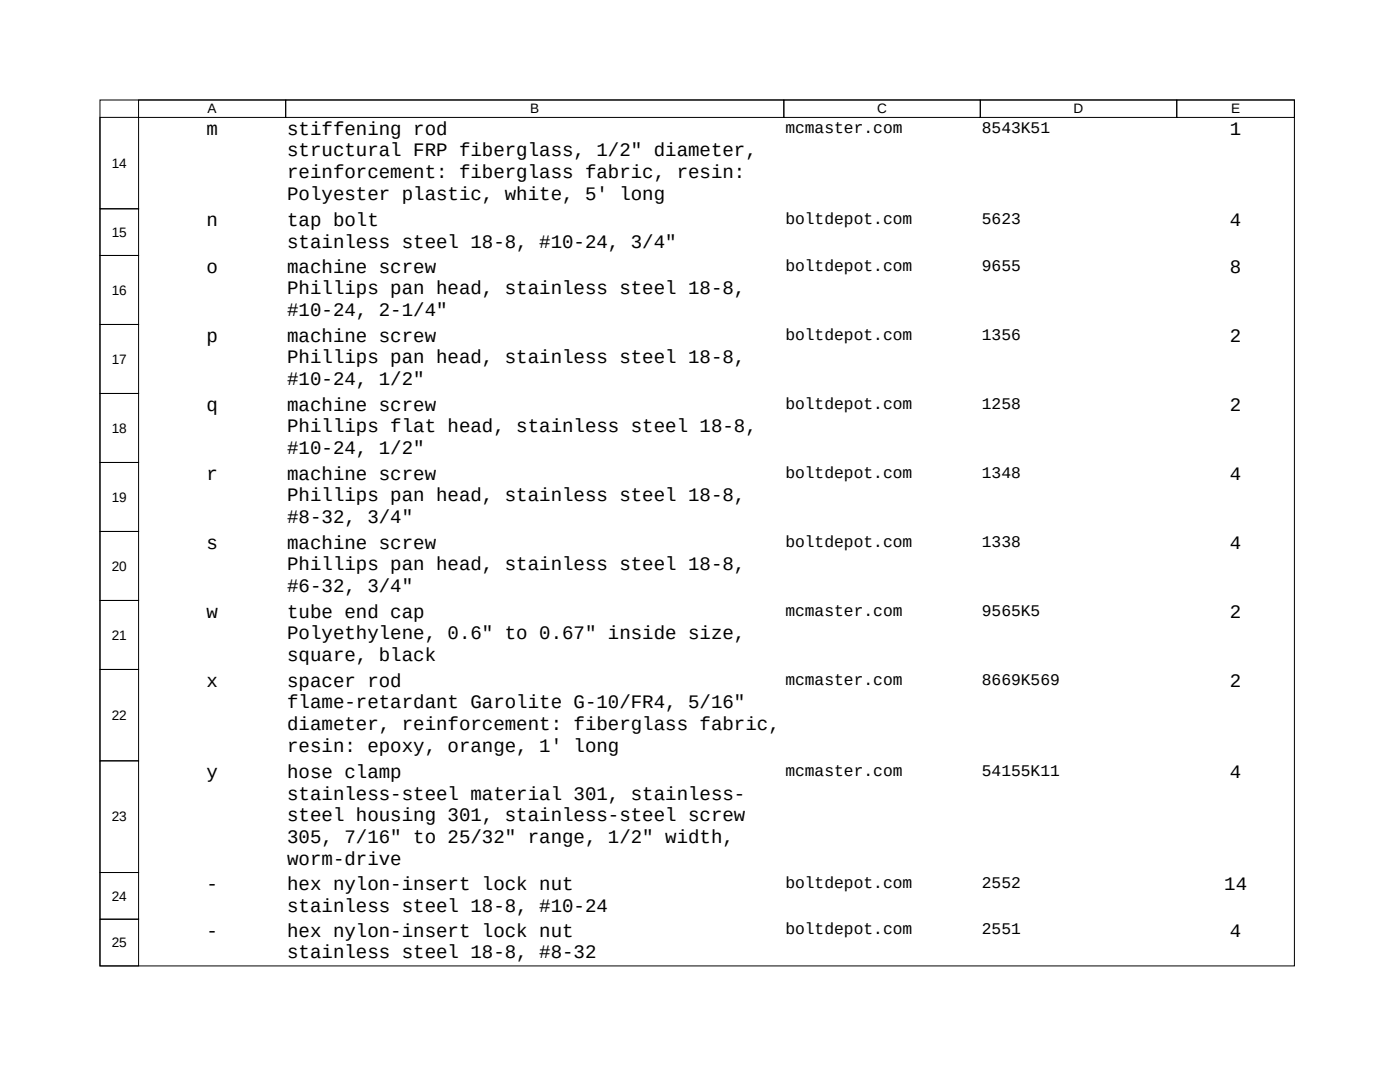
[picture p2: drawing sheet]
<svg xmlns="http://www.w3.org/2000/svg" width="279mm" height="216mm" viewBox="0 0 279 216" stroke-linecap="round" stroke-linejoin="round" font-family="sans-serif">
<defs><g id="words">
<g font-size="3.8">
<text x="41.2" y="26.9">m</text>
<text x="57.3" y="26.9">stiffening rod</text>
<text x="245.5" y="26.9">1</text>
<text x="57.3" y="31.2">structural FRP fiberglass, 1/2&quot; diameter,</text>
<text x="57.3" y="35.5">reinforcement: fiberglass fabric, resin:</text>
<text x="57.3" y="39.8">Polyester plastic, white, 5' long</text>
<text x="41.2" y="45.1">n</text>
<text x="57.3" y="45.1">tap bolt</text>
<text x="245.5" y="45.1">4</text>
<text x="57.3" y="49.4">stainless steel 18-8, #10-24, 3/4&quot;</text>
<text x="41.2" y="54.5">o</text>
<text x="57.3" y="54.5">machine screw</text>
<text x="57.3" y="58.8">Phillips pan head, stainless steel 18-8,</text>
<text x="245.5" y="54.5">8</text>
<text x="57.3" y="63.1">#10-24, 2-1/4&quot;</text>
<text x="41.2" y="68.2">p</text>
<text x="57.3" y="68.2">machine screw</text>
<text x="245.5" y="68.2">2</text>
<text x="57.3" y="72.5">Phillips pan head, stainless steel 18-8,</text>
<text x="57.3" y="76.8">#10-24, 1/2&quot;</text>
<text x="41.2" y="82">q</text>
<text x="57.3" y="82">machine screw</text>
<text x="245.5" y="82">2</text>
<text x="57.3" y="86.3">Phillips flat head, stainless steel 18-8,</text>
<text x="41.2" y="95.8">r</text>
<text x="57.3" y="90.6">#10-24, 1/2&quot;</text>
<text x="57.3" y="95.8">machine screw</text>
<text x="245.5" y="95.8">4</text>
<text x="57.3" y="100.1">Phillips pan head, stainless steel 18-8,</text>
<text x="57.3" y="104.4">#8-32, 3/4&quot;</text>
<text x="41.2" y="109.5">s</text>
<text x="57.3" y="109.5">machine screw</text>
<text x="57.3" y="113.8">Phillips pan head, stainless steel 18-8,</text>
<text x="245.5" y="109.5">4</text>
<text x="57.3" y="118.1">#6-32, 3/4&quot;</text>
<text x="41.2" y="123.3">w</text>
<text x="57.3" y="123.3">tube end cap</text>
<text x="245.5" y="123.3">2</text>
<text x="57.3" y="127.6">Polyethylene, 0.6&quot; to 0.67&quot; inside size,</text>
<text x="57.3" y="131.9">square, black</text>
<text x="41.2" y="137.1">x</text>
<text x="57.3" y="137.1">spacer rod</text>
<text x="245.5" y="137.1">2</text>
<text x="57.3" y="141.4">flame-retardant Garolite G-10/FR4, 5/16&quot;</text>
<text x="57.3" y="145.7">diameter, reinforcement: fiberglass fabric,</text>
<text x="57.3" y="150">resin: epoxy, orange, 1' long</text>
<text x="41.2" y="155.3">y</text>
<text x="57.3" y="155.3">hose clamp</text>
<text x="245.5" y="155.3">4</text>
<text x="57.3" y="159.6">stainless-steel material 301, stainless-</text>
<text x="57.3" y="163.9">steel housing 301, stainless-steel screw</text>
<text x="57.3" y="168.2">305, 7/16&quot; to 25/32&quot; range, 1/2&quot; width,</text>
<text x="57.3" y="172.5">worm-drive</text>
<text x="41.2" y="177.6">-</text>
<text x="57.3" y="177.6">hex nylon-insert lock nut</text>
<text x="244.3" y="177.6">14</text>
<text x="57.3" y="181.9">stainless steel 18-8, #10-24</text>
<text x="41.2" y="186.9">-</text>
<text x="57.3" y="186.9">hex nylon-insert lock nut</text>
<text x="57.3" y="191.2">stainless steel 18-8, #8-32</text>
<text x="245.5" y="186.9">4</text>
</g>
<g font-size="3.2">
<text x="156.7" y="26.4">mcmaster.com</text>
<text x="195.9" y="26.4">8543K51</text>
<text x="156.7" y="44.7">boltdepot.com</text>
<text x="195.9" y="44.7">5623</text>
<text x="156.7" y="54">boltdepot.com</text>
<text x="195.9" y="54">9655</text>
<text x="156.7" y="67.8">boltdepot.com</text>
<text x="195.9" y="67.8">1356</text>
<text x="156.7" y="81.5">boltdepot.com</text>
<text x="195.9" y="81.5">1258</text>
<text x="156.7" y="95.3">boltdepot.com</text>
<text x="195.9" y="95.3">1348</text>
<text x="156.7" y="109.1">boltdepot.com</text>
<text x="195.9" y="109.1">1338</text>
<text x="156.7" y="122.8">mcmaster.com</text>
<text x="195.9" y="122.8">9565K5</text>
<text x="156.7" y="136.6">mcmaster.com</text>
<text x="195.9" y="136.6">8669K569</text>
<text x="156.7" y="154.8">mcmaster.com</text>
<text x="195.9" y="154.8">54155K11</text>
<text x="156.7" y="177.1">boltdepot.com</text>
<text x="195.9" y="177.1">2552</text>
<text x="156.7" y="186.4">boltdepot.com</text>
<text x="195.9" y="186.4">2551</text>
</g>
<g font-size="2.7">
<text x="41.4" y="22.6">A</text>
<text x="105.8" y="22.6">B</text>
<text x="175" y="22.6">C</text>
<text x="214.3" y="22.6">D</text>
<text x="245.7" y="22.6">E</text>
<text x="22.3" y="33.5">14</text>
<text x="22.3" y="47.3">15</text>
<text x="22.3" y="58.8">16</text>
<text x="22.3" y="72.6">17</text>
<text x="22.3" y="86.3">18</text>
<text x="22.3" y="100.1">19</text>
<text x="22.3" y="113.9">20</text>
<text x="22.3" y="127.7">21</text>
<text x="22.3" y="143.7">22</text>
<text x="22.3" y="163.9">23</text>
<text x="22.3" y="179.7">24</text>
<text x="22.3" y="189">25</text>
</g>
</g></defs>
<g fill="none" stroke="#000" stroke-width=".2">
<path d="M20 20h238.3v172.7h-238.3zM27.7 20h29.3v3.4h-29.3zM57 20h99.4v3.4h-99.4zM156.4 20h39.2v3.4h-39.2zM195.6 20h39.3v3.4h-39.3zM234.8 20h23.5v3.4h-23.5zM20 23.4h7.7v18.3h-7.7zM20 41.7h7.7v9.3h-7.7zM20 51h7.7v13.7h-7.7zM20 64.7h7.7v13.8h-7.7zM20 78.5h7.7v13.8h-7.7zM20 92.3h7.7v13.8h-7.7z"/>
<path d="M20 106h7.7v13.8h-7.7zM20 119.8h7.7v13.8h-7.7zM20 133.6h7.7v18.2h-7.7zM20 151.8h7.7v22.3h-7.7zM20 174.1h7.7v9.3h-7.7zM20 183.4h7.7v9.3h-7.7z"/>
</g>
<use href="#words"/>
</svg>
